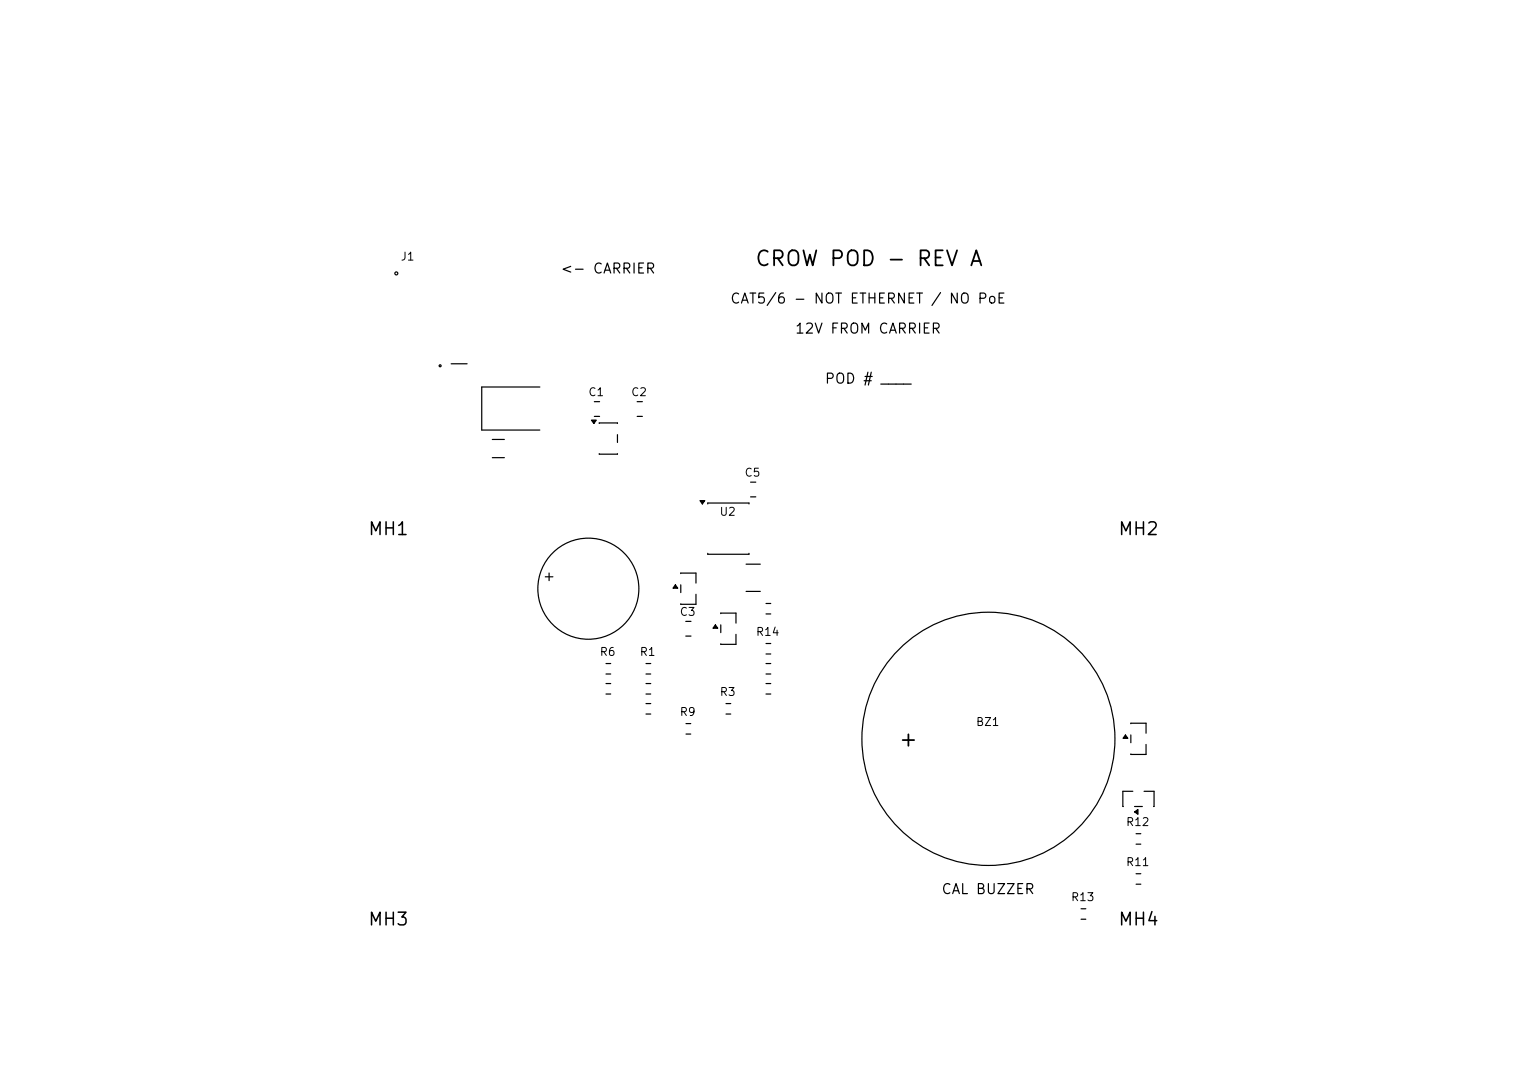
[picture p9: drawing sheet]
<svg xmlns="http://www.w3.org/2000/svg" width="297mm" height="210mm" viewBox="0 0 297 210" stroke-linecap="round" stroke-linejoin="round" font-family="sans-serif">
<defs><g id="words">
<g font-size="2.9">
<text x="147.1" y="52.6">CROW POD - REV A</text>
<text x="175.2" y="146.3">+</text>
</g>
<g font-size="2.5">
<text x="71.7" y="105">MH1</text>
<text x="218" y="105">MH2</text>
<text x="71.7" y="181.1">MH3</text>
<text x="218" y="181.1">MH4</text>
</g>
<g font-size="2">
<text x="109.2" y="53.8">&lt;- CARRIER</text>
<text x="142.4" y="59.7">CAT5/6 - NOT ETHERNET / NO PoE</text>
<text x="155" y="65.5">12V FROM CARRIER</text>
<text x="160.8" y="75.3">POD # ____</text>
<text x="105.7" y="113.8">+</text>
<text x="183.6" y="174.8">CAL BUZZER</text>
</g>
<g font-size="1.6">
<text x="78.1" y="51.2">J1</text>
<text x="114.7" y="77.6">C1</text>
<text x="123" y="77.6">C2</text>
<text x="145.2" y="93.3">C5</text>
<text x="140.3" y="101">U2</text>
<text x="132.5" y="120.5">C3</text>
<text x="147.4" y="124.4">R14</text>
<text x="116.9" y="128.3">R6</text>
<text x="124.7" y="128.3">R1</text>
<text x="140.3" y="136.1">R3</text>
<text x="132.5" y="140">R9</text>
<text x="190.3" y="141.9">BZ1</text>
<text x="219.6" y="161.5">R12</text>
<text x="219.6" y="169.3">R11</text>
<text x="208.9" y="176.1">R13</text>
</g>
</g></defs>
<g fill="none" stroke="#000" stroke-width=".23">
<path d="M88 70.9h3.2M105.3 75.5h-11.3v8.4h11.3M116 78.3h1M124.3 78.3h1.1M96.1 85.7h2.3M96.1 89.2h2.3M115.4 81.9h1l-.5 .7zM116 81.2h1M116.9 82.6v-.1l3.6 .1M116.9 88.5v.1l3.6-.1M120.5 84.8v1.5M124.3 81.2h1.1"/>
<path d="M136.6 97.6h.9l-.4 .7zM138.1 98.3v-.2h8.1v.2M146.5 94h1M146.5 96.9h1M131.8 114.1l.5 .6h-1zM132.8 111.8l3-.1v2M132.8 114v1.6M135.8 115.9v1.9l-3-.1M138.1 107.9v.2h8.1v-.2M140.7 119.7l2.9-.1v1.9M145.6 110h2.8M145.6 115.3h2.8"/>
<path d="M149.5 117.7h.9M149.5 119.7h.9M118.3 133.3h.9M118.3 135.3h.9M118.3 129.4h.9M118.3 131.4h.9M126.1 133.3h.9M126.1 135.3h.9M126.1 129.4h.9M126.1 131.4h.9M126.1 137.2h.9M126.1 139.2h.9"/>
<path d="M133.8 121.2h1M133.8 124h1M139.6 121.9l.5 .6h-1zM140.7 121.8v1.6M141.7 137.2h.9M141.7 139.2h.9M143.6 123.7v1.9l-2.9-.1M149.5 133.3h.9M149.5 135.3h.9M149.5 129.4h.9M149.5 131.4h.9M149.5 125.5h.9"/>
<path d="M149.5 127.5h.9M133.9 141.1h.9M133.9 143.1h.9M219.6 143.3l.5 .7h-.9zM220.7 141.1l2.9-.1v2M220.7 143.3v1.5M221.1 154.3h-2l.1 3M221.4 157.3h1.5M221.4 158.3l.7-.5v1zM223.2 154.3h2l-.1 3M223.6 145.2v1.9l-2.9-.1M211 177.2h.9"/>
<path d="M211 179.2h.9M221.7 162.6h.9M221.7 164.6h.9M221.7 170.4h.9M221.7 172.4h.9"/>
<circle cx="77.3" cy="53.3" r=".29"/>
<circle cx="85.9" cy="71.3" r=".2"/>
<circle cx="114.8" cy="114.8" r="9.9"/>
<circle cx="192.9" cy="144.1" r="24.7"/>
</g>
<path d="M115.4 81.9h1l-.5 .7zM136.6 97.6h.9l-.4 .7zM131.8 114.1l.5 .6h-1zM139.6 121.9l.5 .6h-1zM219.6 143.3l.5 .7h-.9zM221.4 158.3l.7-.5v1z" fill="#000"/>
<use href="#words"/>
</svg>
